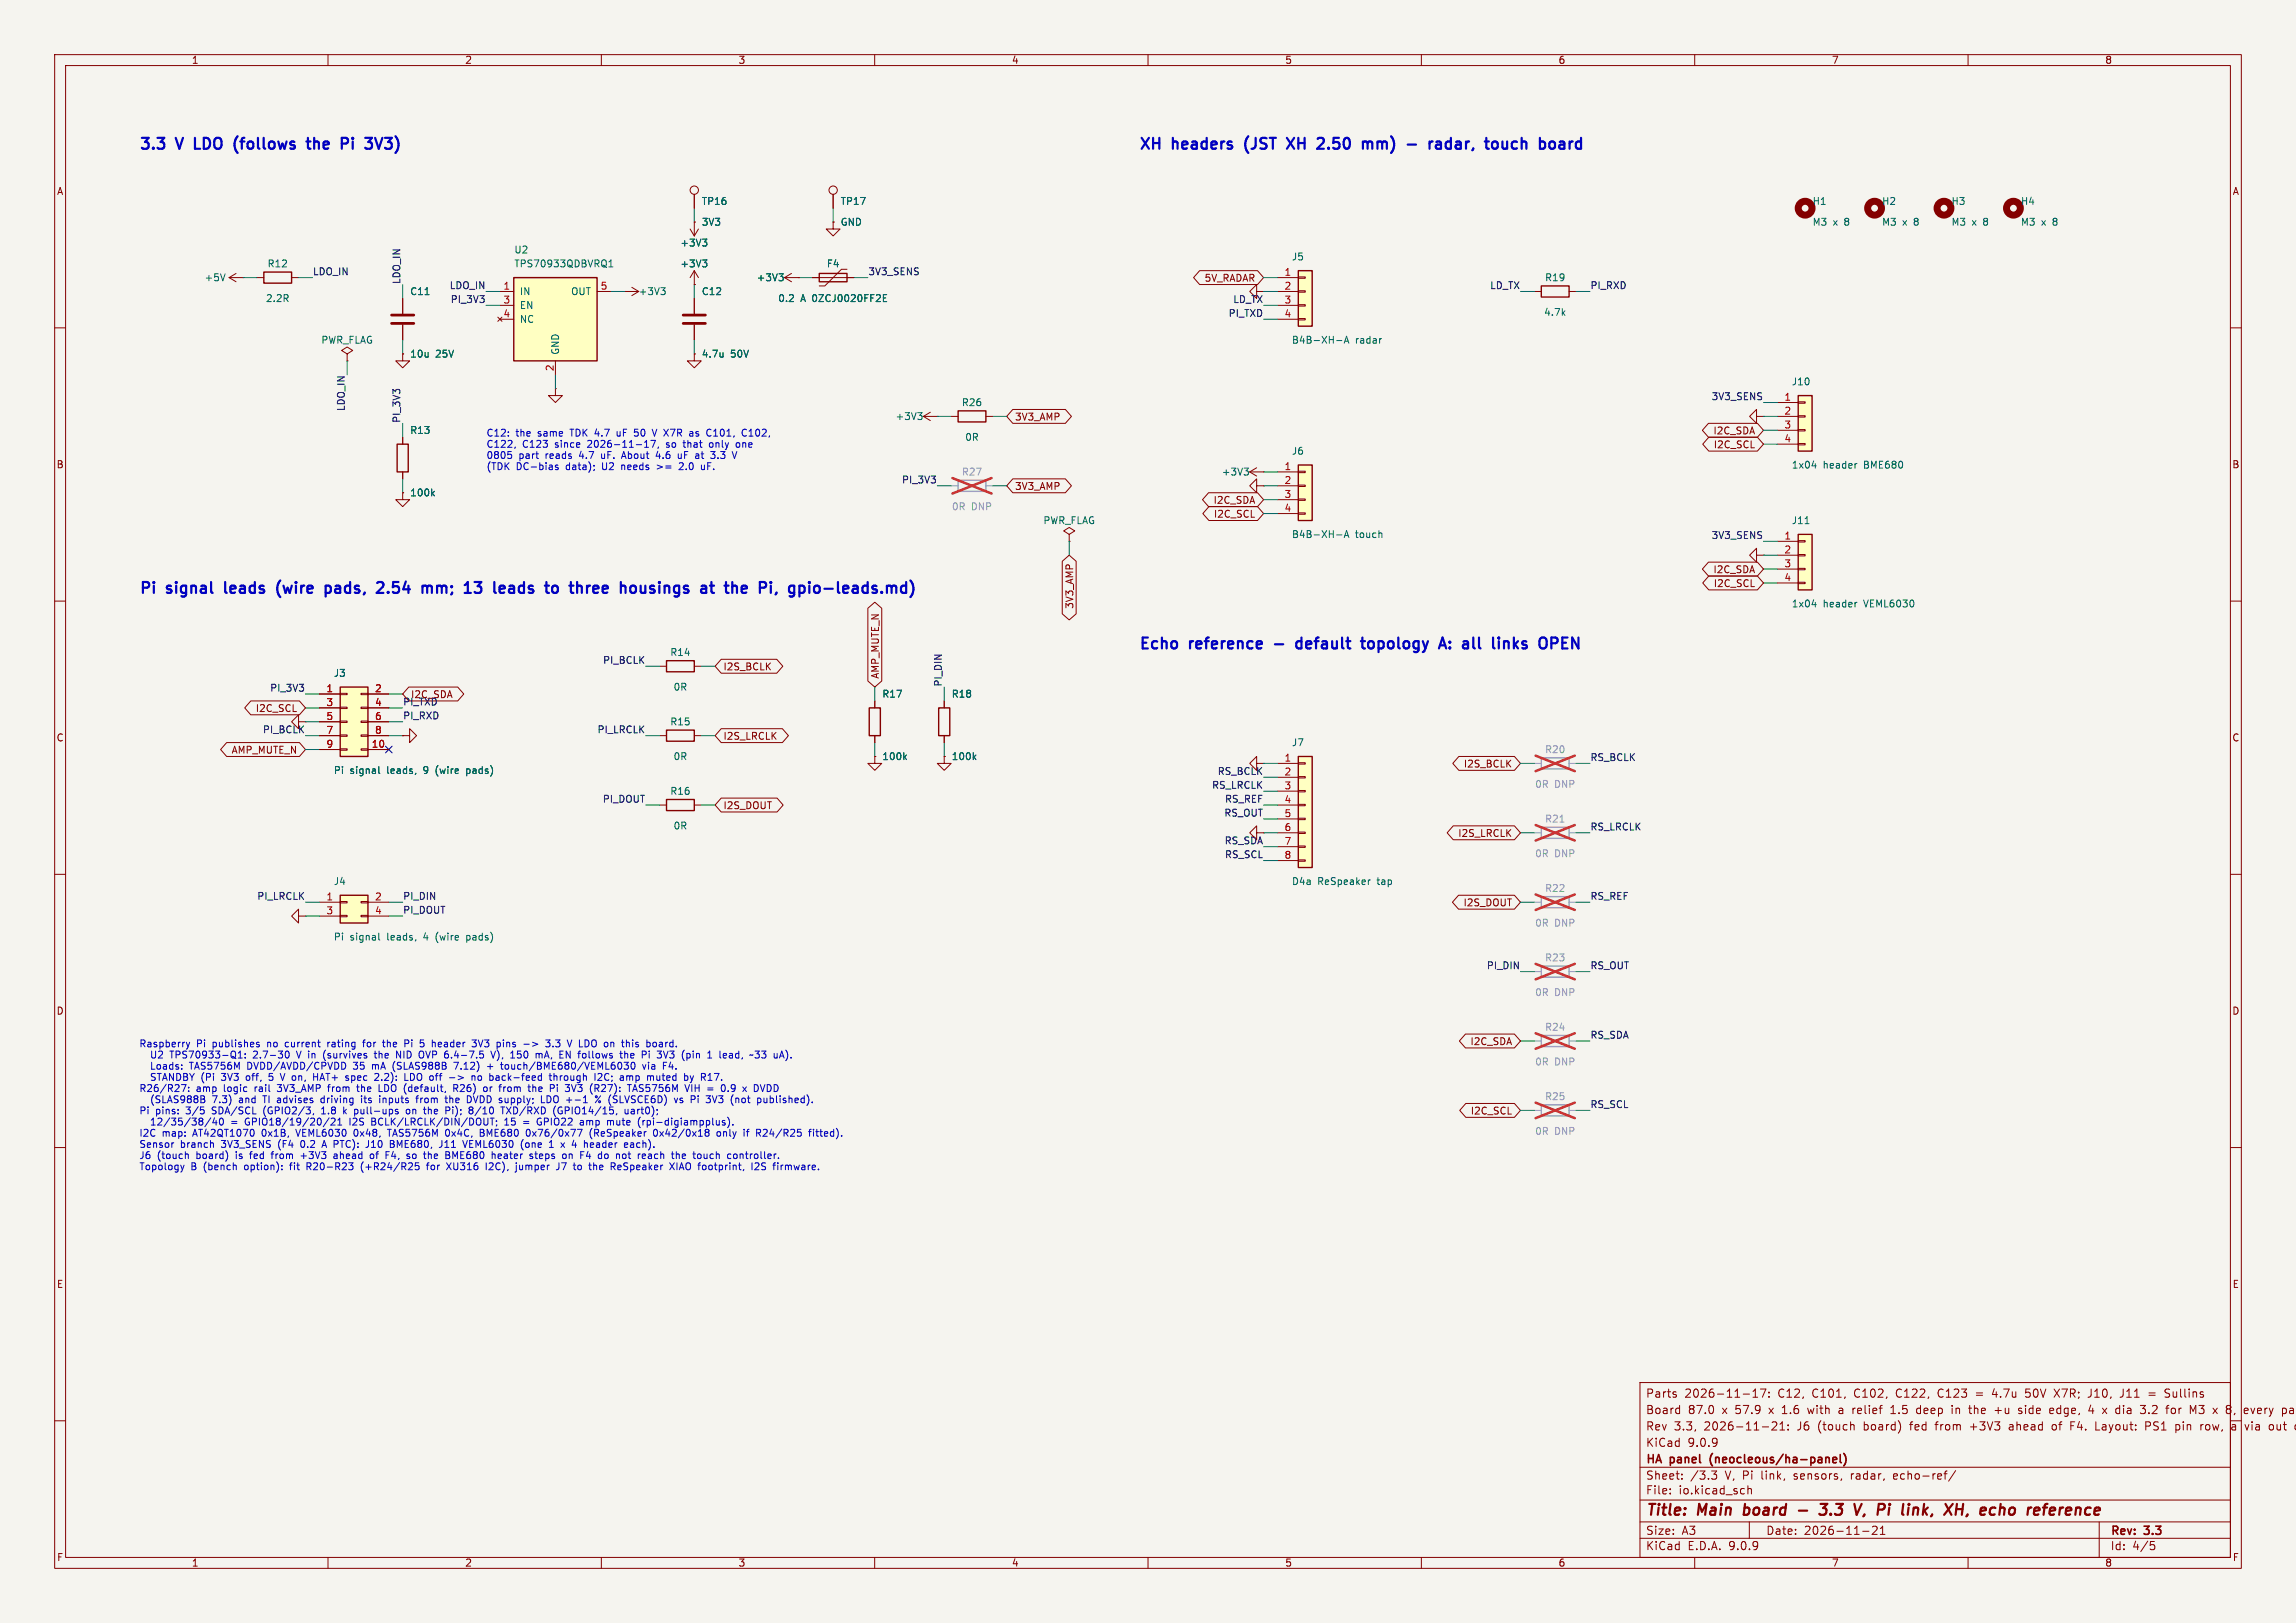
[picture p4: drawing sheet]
<svg xmlns="http://www.w3.org/2000/svg" width="420mm" height="297mm" viewBox="0 0 420 297" stroke-linecap="round" stroke-linejoin="round" font-family="sans-serif">
<defs><g id="words">
<g font-size="2.8" fill="#0000c2">
<text x="25.4" y="28.3">3.3</text>
<text x="36.5" y="28.3">LDO</text>
<text x="44.6" y="28.3">(follows</text>
<text x="58.8" y="28.3">the</text>
<text x="65.8" y="28.3">Pi</text>
<text x="71.1" y="28.3">3V3)</text>
<text x="214.6" y="28.3">headers</text>
<text x="228.6" y="28.3">(JST</text>
<text x="243.6" y="28.3">2.50</text>
<text x="252.6" y="28.3">mm)</text>
<text x="261.6" y="28.3">-</text>
<text x="266.4" y="28.3">radar,</text>
<text x="277.5" y="28.3">touch</text>
<text x="288.1" y="28.3">board</text>
<text x="25.4" y="109.6">Pi</text>
<text x="30.7" y="109.6">signal</text>
<text x="42" y="109.6">leads</text>
<text x="52.4" y="109.6">(wire</text>
<text x="62" y="109.6">pads,</text>
<text x="72.4" y="109.6">2.54</text>
<text x="81.3" y="109.6">mm;</text>
<text x="90" y="109.6">13</text>
<text x="96.1" y="109.6">leads</text>
<text x="106.4" y="109.6">to</text>
<text x="111.7" y="109.6">three</text>
<text x="121.6" y="109.6">housings</text>
<text x="137.2" y="109.6">at</text>
<text x="142.5" y="109.6">the</text>
<text x="149.5" y="109.6">Pi,</text>
<text x="155.7" y="109.6">gpio-leads.md)</text>
<text x="208.3" y="119.8">Echo</text>
<text x="217.7" y="119.8">reference</text>
<text x="238.9" y="119.8">default</text>
<text x="251.7" y="119.8">topology</text>
<text x="266.8" y="119.8">A:</text>
<text x="271.7" y="119.8">all</text>
<text x="278" y="119.8">links</text>
</g>
<g font-size="2.8" fill="#840000">
<text x="301" y="277.9">Title:</text>
<text x="310.6" y="277.9">Main</text>
<text x="319.8" y="277.9">board</text>
<text x="335.4" y="277.9">3.3</text>
<text x="342.5" y="277.9">V,</text>
<text x="347.5" y="277.9">Pi</text>
<text x="352.8" y="277.9">link,</text>
<text x="361.5" y="277.9">XH,</text>
<text x="368.8" y="277.9">echo</text>
<text x="378.1" y="277.9">reference</text>
</g>
<g font-size="2.1" fill="#840000">
<text x="301" y="256">Parts</text>
<text x="308.1" y="256">2026-11-17:</text>
<text x="325.3" y="256">C12,</text>
<text x="331.7" y="256">C101,</text>
<text x="339.5" y="256">C102,</text>
<text x="347.3" y="256">C122,</text>
<text x="355.1" y="256">C123</text>
<text x="362.2" y="256">=</text>
<text x="365.3" y="256">4.7u</text>
<text x="371.5" y="256">50V</text>
<text x="377" y="256">X7R;</text>
<text x="383.4" y="256">J10,</text>
<text x="389.4" y="256">J11</text>
<text x="394.7" y="256">=</text>
<text x="397.8" y="256">Sullins</text>
<text x="301" y="262">Rev</text>
<text x="301" y="259">Board</text>
<text x="306.2" y="262">3.3,</text>
<text x="308.8" y="259">87.0</text>
<text x="311.8" y="262">2026-11-21:</text>
<text x="315.1" y="259">x</text>
<text x="317.6" y="259">57.9</text>
<text x="323.9" y="259">x</text>
<text x="326.4" y="259">1.6</text>
<text x="329" y="262">J6</text>
<text x="331.3" y="259">with</text>
<text x="332.8" y="262">(touch</text>
<text x="337.1" y="259">a</text>
<text x="339.7" y="259">relief</text>
<text x="341.3" y="262">board)</text>
<text x="346.9" y="259">1.5</text>
<text x="350" y="262">fed</text>
<text x="351.8" y="259">deep</text>
<text x="354.8" y="262">from</text>
<text x="358.4" y="259">in</text>
<text x="361.2" y="262">+3V3</text>
<text x="361.7" y="259">the</text>
<text x="366.5" y="259">+u</text>
<text x="368.5" y="262">ahead</text>
<text x="371" y="259">side</text>
<text x="376.6" y="262">of</text>
<text x="376.9" y="259">edge,</text>
<text x="380.1" y="262">F4.</text>
<text x="384.2" y="259">4</text>
<text x="384.8" y="262">Layout:</text>
<text x="386.9" y="259">x</text>
<text x="389.5" y="259">dia</text>
<text x="394.1" y="262">PS1</text>
<text x="394.2" y="259">3.2</text>
<text x="399.1" y="259">for</text>
<text x="399.8" y="262">pin</text>
<text x="403.5" y="259">M3</text>
<text x="404.5" y="262">row,</text>
<text x="407.9" y="259">x</text>
<text x="410.4" y="262">a</text>
<text x="410.5" y="259">8,</text>
<text x="413" y="262">via</text>
<text x="413.9" y="259">every</text>
<text x="417.5" y="262">out</text>
<text x="301" y="268.2">HA</text>
<text x="301" y="265">KiCad</text>
<text x="305.6" y="268.2">panel</text>
<text x="308.7" y="265">9.0.9</text>
<text x="313.5" y="268.2">(neocleous/ha-panel)</text>
<text x="301" y="273.7">File:</text>
<text x="301" y="271">Sheet:</text>
<text x="307.1" y="273.7">io.kicad_sch</text>
<text x="309.2" y="271">/3.3</text>
<text x="315.7" y="271">V, Pi</text>
<text x="322.5" y="271">link,</text>
<text x="328.6" y="271">sensors,</text>
<text x="339.1" y="271">radar,</text>
<text x="347.1" y="271">echo-ref/</text>
<text x="301" y="281.1">Size:</text>
<text x="307.6" y="281.1">A3</text>
<text x="323" y="281.1">Date:</text>
<text x="330" y="281.1">2026-11-21</text>
<text x="386" y="281.3">Rev:</text>
<text x="392.4" y="281.3">3.3</text>
<text x="301" y="283.9">KiCad</text>
<text x="308.7" y="283.9">E.D.A.</text>
<text x="316.3" y="283.9">9.0.9</text>
<text x="386" y="283.9">Id:</text>
<text x="390.1" y="283.9">4/5</text>
</g>
<g font-size="1.8" fill="#840000">
<text x="35" y="11.9">1</text>
<text x="85" y="11.9">2</text>
<text x="135" y="11.9">3</text>
<text x="185" y="11.9">4</text>
<text x="235" y="11.9">5</text>
<text x="285" y="11.9">6</text>
<text x="335" y="11.9">7</text>
<text x="385" y="11.9">8</text>
<text x="10.3" y="35.9">A</text>
<text x="408.3" y="35.9">A</text>
<text x="220.3" y="51.8">5V_RADAR</text>
<text x="185.6" y="77.2">3V3_AMP</text>
<text x="313.3" y="79.7">I2C_SDA</text>
<text x="313.4" y="82.2">I2C_SCL</text>
<text x="10.3" y="85.9">B</text>
<text x="185.6" y="89.9">3V3_AMP</text>
<text x="408.2" y="85.9">B</text>
<text x="221.9" y="92.4">I2C_SDA</text>
<text x="221.9" y="94.9">I2C_SCL</text>
<text x="313.3" y="105.1">I2C_SDA</text>
<text x="313.4" y="107.6">I2C_SCL</text>
<text x="196.5" y="111.5" transform="rotate(-90 196.5 111.5)">3V3_AMP</text>
<text x="132.2" y="122.9">I2S_BCLK</text>
<text x="161" y="124.3" transform="rotate(-90 161 124.3)">AMP_MUTE_N</text>
<text x="46.7" y="130.5">I2C_SCL</text>
<text x="75.1" y="128">I2C_SDA</text>
<text x="10.3" y="135.9">C</text>
<text x="132.2" y="135.6">I2S_LRCLK</text>
<text x="408.2" y="135.9">C</text>
<text x="42.3" y="138.1">AMP_MUTE_N</text>
<text x="267.7" y="140.7">I2S_BCLK</text>
<text x="132.2" y="148.3">I2S_DOUT</text>
<text x="266.6" y="153.4">I2S_LRCLK</text>
<text x="267.6" y="166.1">I2S_DOUT</text>
<text x="10.3" y="185.9">D</text>
<text x="408.2" y="185.9">D</text>
<text x="268.9" y="191.5">I2C_SDA</text>
<text x="268.9" y="204.2">I2C_SCL</text>
<text x="10.3" y="235.9">E</text>
<text x="408.3" y="235.9">E</text>
<text x="10.3" y="285.9">F</text>
<text x="35" y="286.9">1</text>
<text x="85" y="286.9">2</text>
<text x="135" y="286.9">3</text>
<text x="185" y="286.9">4</text>
<text x="235" y="286.9">5</text>
<text x="285" y="286.9">6</text>
<text x="335" y="286.9">7</text>
<text x="385" y="286.9">8</text>
<text x="408.3" y="285.9">F</text>
</g>
<g font-size="1.8" fill="#006464">
<text x="128.3" y="37.7">TP16</text>
<text x="128.3" y="41.5">3V3</text>
<text x="153.7" y="41.5">GND</text>
<text x="153.7" y="37.7">TP17</text>
<text x="331.5" y="41.5">M3</text>
<text x="331.5" y="37.7">H1</text>
<text x="335.3" y="41.5">x</text>
<text x="337.5" y="41.5">8</text>
<text x="344.2" y="41.5">M3</text>
<text x="344.2" y="37.7">H2</text>
<text x="348" y="41.5">x</text>
<text x="350.2" y="41.5">8</text>
<text x="356.9" y="41.5">M3</text>
<text x="356.9" y="37.7">H3</text>
<text x="360.7" y="41.5">x</text>
<text x="362.9" y="41.5">8</text>
<text x="369.6" y="41.5">M3</text>
<text x="369.6" y="37.7">H4</text>
<text x="373.4" y="41.5">x</text>
<text x="375.6" y="41.5">8</text>
<text x="94" y="46.6">U2</text>
<text x="124.4" y="45.3">+3V3</text>
<text x="236.2" y="47.9">J5</text>
<text x="37.3" y="51.7">+5V</text>
<text x="48.9" y="49.1">R12</text>
<text x="94" y="49.1">TPS70933QDBVRQ1</text>
<text x="124.4" y="49.1">+3V3</text>
<text x="138.3" y="51.7">+3V3</text>
<text x="151.1" y="49.1">F4</text>
<text x="282.5" y="51.7">R19</text>
<text x="48.6" y="55.5">2.2R</text>
<text x="74.9" y="54.2">C11</text>
<text x="95" y="54.2">IN</text>
<text x="95" y="56.7">EN</text>
<text x="95" y="59.3">NC</text>
<text x="104.4" y="54.2">OUT</text>
<text x="116.7" y="54.2">+3V3</text>
<text x="128.3" y="54.2">C12</text>
<text x="142.3" y="55.5">0.2</text>
<text x="146.5" y="55.5">A 0ZCJ0020FF2E</text>
<text x="282.4" y="58">4.7k</text>
<text x="58.7" y="63.1">PWR_FLAG</text>
<text x="74.9" y="65.6">10u</text>
<text x="79.7" y="65.6">25V</text>
<text x="102.5" y="65" transform="rotate(-90 102.5 65)">GND</text>
<text x="128.3" y="65.6">4.7u</text>
<text x="133.6" y="65.6">50V</text>
<text x="236.2" y="63.1">B4B-XH-A</text>
<text x="247.9" y="63.1">radar</text>
<text x="327.7" y="70.7">J10</text>
<text x="163.7" y="77.1">+3V3</text>
<text x="175.9" y="74.5">R26</text>
<text x="74.9" y="79.6">R13</text>
<text x="176.5" y="80.9">0R</text>
<text x="236.2" y="83.4">J6</text>
<text x="223.4" y="87.2">+3V3</text>
<text x="327.7" y="86">1x04</text>
<text x="333.5" y="86">header</text>
<text x="341.1" y="86">BME680</text>
<text x="74.9" y="91">100k</text>
<text x="190.8" y="96.1">PWR_FLAG</text>
<text x="236.2" y="98.7">B4B-XH-A</text>
<text x="247.9" y="98.7">touch</text>
<text x="327.7" y="96.1">J11</text>
<text x="327.7" y="111.4">1x04</text>
<text x="333.5" y="111.4">header</text>
<text x="341.1" y="111.4">VEML6030</text>
<text x="61" y="124.1">J3</text>
<text x="122.5" y="120.2">R14</text>
<text x="123.1" y="126.6">0R</text>
<text x="161.3" y="127.9">R17</text>
<text x="174" y="127.9">R18</text>
<text x="122.5" y="132.9">R15</text>
<text x="236.2" y="136.8">J7</text>
<text x="61" y="141.8">Pi</text>
<text x="64" y="141.8">signal</text>
<text x="70.9" y="141.8">leads,</text>
<text x="77.8" y="141.8">9</text>
<text x="80.2" y="141.8">(wire</text>
<text x="86" y="141.8">pads)</text>
<text x="123.1" y="139.3">0R</text>
<text x="161.3" y="139.3">100k</text>
<text x="174" y="139.3">100k</text>
<text x="122.5" y="145.6">R16</text>
<text x="123.1" y="152">0R</text>
<text x="61" y="162.2">J4</text>
<text x="236.2" y="162.2">D4a</text>
<text x="241" y="162.2">ReSpeaker</text>
<text x="252.1" y="162.2">tap</text>
<text x="61" y="172.3">Pi</text>
<text x="64" y="172.3">signal</text>
<text x="70.9" y="172.3">leads,</text>
<text x="77.8" y="172.3">4</text>
<text x="80.2" y="172.3">(wire</text>
<text x="86" y="172.3">pads)</text>
</g>
<g font-size="1.8" fill="#0f0f0f">
<text x="57.1" y="50.5">LDO_IN</text>
<text x="73.3" y="52.1" transform="rotate(-90 73.3 52.1)">LDO_IN</text>
<text x="82.2" y="53">LDO_IN</text>
<text x="158.7" y="50.5">3V3_SENS</text>
<text x="272.5" y="53">LD_TX</text>
<text x="290.8" y="53">PI_RXD</text>
<text x="82.3" y="55.5">PI_3V3</text>
<text x="224.6" y="58.1">PI_TXD</text>
<text x="225.5" y="55.5">LD_TX</text>
<text x="63.2" y="75.3" transform="rotate(-90 63.2 75.3)">LDO_IN</text>
<text x="73.3" y="77.5" transform="rotate(-90 73.3 77.5)">PI_3V3</text>
<text x="313" y="73.3">3V3_SENS</text>
<text x="164.9" y="88.6">PI_3V3</text>
<text x="313" y="98.7">3V3_SENS</text>
<text x="110.2" y="121.6">PI_BCLK</text>
<text x="172.4" y="125.7" transform="rotate(-90 172.4 125.7)">PI_DIN</text>
<text x="49.3" y="126.7">PI_3V3</text>
<text x="73.7" y="129.2">PI_TXD</text>
<text x="73.7" y="131.7">PI_RXD</text>
<text x="48" y="134.3">PI_BCLK</text>
<text x="109.2" y="134.3">PI_LRCLK</text>
<text x="222.7" y="141.9">RS_BCLK</text>
<text x="290.8" y="139.4">RS_BCLK</text>
<text x="110.2" y="147">PI_DOUT</text>
<text x="221.6" y="144.4">RS_LRCLK</text>
<text x="223.9" y="149.5">RS_OUT</text>
<text x="224" y="147">RS_REF</text>
<text x="223.9" y="154.6">RS_SDA</text>
<text x="290.8" y="152.1">RS_LRCLK</text>
<text x="224" y="157.1">RS_SCL</text>
<text x="47" y="164.8">PI_LRCLK</text>
<text x="73.7" y="164.8">PI_DIN</text>
<text x="73.7" y="167.3">PI_DOUT</text>
<text x="290.8" y="164.8">RS_REF</text>
<text x="271.9" y="177.5">PI_DIN</text>
<text x="290.8" y="177.5">RS_OUT</text>
<text x="290.8" y="190.2">RS_SDA</text>
<text x="290.8" y="202.9">RS_SCL</text>
</g>
<g font-size="1.8" fill="#a90000">
<text x="92" y="53.1">1</text>
<text x="109.8" y="53.1">5</text>
<text x="234.9" y="50.5">1</text>
<text x="234.9" y="53.1">2</text>
<text x="92" y="55.6">3</text>
<text x="92" y="58.2">4</text>
<text x="234.9" y="55.6">3</text>
<text x="234.9" y="58.2">4</text>
<text x="101.3" y="68" transform="rotate(-90 101.3 68)">2</text>
<text x="326.3" y="73.4">1</text>
<text x="326.3" y="75.9">2</text>
<text x="326.3" y="78.5">3</text>
<text x="326.3" y="81">4</text>
<text x="234.9" y="86.1">1</text>
<text x="234.9" y="88.6">2</text>
<text x="234.9" y="91.2">3</text>
<text x="234.9" y="93.7">4</text>
<text x="326.3" y="98.8">1</text>
<text x="326.3" y="101.3">2</text>
<text x="326.3" y="103.9">3</text>
<text x="326.3" y="106.4">4</text>
<text x="59.6" y="126.7">1</text>
<text x="59.6" y="129.3">3</text>
<text x="59.6" y="131.8">5</text>
<text x="68.5" y="126.7">2</text>
<text x="68.5" y="129.3">4</text>
<text x="68.5" y="131.8">6</text>
<text x="59.6" y="134.4">7</text>
<text x="59.6" y="136.9">9</text>
<text x="67.9" y="136.9">10</text>
<text x="68.5" y="134.4">8</text>
<text x="234.9" y="139.4">1</text>
<text x="234.9" y="142">2</text>
<text x="234.9" y="144.5">3</text>
<text x="234.9" y="147.1">4</text>
<text x="234.9" y="149.6">5</text>
<text x="234.9" y="152.1">6</text>
<text x="234.9" y="154.7">7</text>
<text x="234.9" y="157.2">8</text>
<text x="59.6" y="164.8">1</text>
<text x="59.6" y="167.4">3</text>
<text x="68.5" y="164.8">2</text>
<text x="68.5" y="167.4">4</text>
</g>
<g font-size="1.8" fill="#0000c2">
<text x="88.9" y="80.2">C12:</text>
<text x="88.9" y="82.3">C122,</text>
<text x="94.4" y="80.2">the</text>
<text x="95.6" y="82.3">C123</text>
<text x="98.5" y="80.2">same</text>
<text x="101.6" y="82.3">since</text>
<text x="104.6" y="80.2">TDK 4.7</text>
<text x="107.8" y="82.3">2026-11-17,</text>
<text x="113.5" y="80.2">uF</text>
<text x="116.9" y="80.2">50</text>
<text x="120.5" y="80.2">V X7R</text>
<text x="122.4" y="82.3">so</text>
<text x="125.7" y="82.3">that</text>
<text x="127.6" y="80.2">as</text>
<text x="130.6" y="82.3">only</text>
<text x="131" y="80.2">C101,</text>
<text x="135.7" y="82.3">one</text>
<text x="137.6" y="80.2">C102,</text>
<text x="88.9" y="84.3">0805</text>
<text x="88.9" y="86.4">(TDK</text>
<text x="94.4" y="86.4">DC-bias</text>
<text x="94.9" y="84.3">part</text>
<text x="99.9" y="84.3">reads</text>
<text x="103.6" y="86.4">data);</text>
<text x="106.3" y="84.3">4.7</text>
<text x="110.4" y="86.4">U2</text>
<text x="110.5" y="84.3">uF.</text>
<text x="114.1" y="86.4">needs</text>
<text x="114.5" y="84.3">About</text>
<text x="120.8" y="86.4">&gt;=</text>
<text x="120.9" y="84.3">4.6</text>
<text x="125.1" y="84.3">uF</text>
<text x="125.1" y="86.4">2.0</text>
<text x="128.5" y="84.3">at</text>
<text x="129.3" y="86.4">uF.</text>
<text x="131.5" y="84.3">3.3</text>
<text x="25.4" y="192">Raspberry</text>
<text x="35.9" y="192">Pi</text>
<text x="39" y="192">publishes</text>
<text x="49.2" y="192">no</text>
<text x="52.6" y="192">current</text>
<text x="60.6" y="192">rating</text>
<text x="67.3" y="192">for</text>
<text x="71.2" y="192">the</text>
<text x="75.3" y="192">Pi</text>
<text x="78.3" y="192">5</text>
<text x="80.7" y="192">header</text>
<text x="88.3" y="192">3V3</text>
<text x="93" y="192">pins</text>
<text x="98.1" y="192">-&gt;</text>
<text x="102.4" y="192">3.3</text>
<text x="106.6" y="192">V LDO on</text>
<text x="117.1" y="192">this</text>
<text x="121.8" y="192">board.</text>
<text x="27.7" y="194">U2</text>
<text x="27.7" y="196.1">Loads:</text>
<text x="31.5" y="194">TPS70933-Q1:</text>
<text x="35" y="196.1">TAS5756M</text>
<text x="45.7" y="196.1">DVDD/AVDD/CPVDD</text>
<text x="46.8" y="194">2.7-30</text>
<text x="55" y="194">V in</text>
<text x="60.2" y="194">(survives</text>
<text x="65.4" y="196.1">35</text>
<text x="69" y="196.1">mA</text>
<text x="69.8" y="194">the</text>
<text x="72.9" y="196.1">(SLAS988B</text>
<text x="74" y="194">NID</text>
<text x="78.4" y="194">OVP 6.4-7.5</text>
<text x="84.4" y="196.1">7.12)</text>
<text x="90.6" y="196.1">+</text>
<text x="92" y="194">V),</text>
<text x="93.4" y="196.1">touch/BME680/VEML6030</text>
<text x="95.7" y="194">150</text>
<text x="100.5" y="194">mA,</text>
<text x="105.1" y="194">EN follows</text>
<text x="116.6" y="194">the</text>
<text x="119.5" y="196.1">via</text>
<text x="120.7" y="194">Pi</text>
<text x="123.4" y="196.1">F4.</text>
<text x="123.8" y="194">3V3</text>
<text x="128.5" y="194">(pin</text>
<text x="133.4" y="194">1</text>
<text x="135.8" y="194">lead,</text>
<text x="141.6" y="194">~33</text>
<text x="25.4" y="200.2">R26/R27:</text>
<text x="27.7" y="198.1">STANDBY (Pi</text>
<text x="27.7" y="202.2">(SLAS988B</text>
<text x="35.9" y="200.2">amp</text>
<text x="39.2" y="202.2">7.3)</text>
<text x="41" y="198.1">3V3</text>
<text x="41" y="200.2">logic</text>
<text x="44.2" y="202.2">and</text>
<text x="45.7" y="198.1">off,</text>
<text x="46.9" y="200.2">rail</text>
<text x="48.9" y="202.2">TI advises</text>
<text x="50.1" y="198.1">5</text>
<text x="51.2" y="200.2">3V3_AMP</text>
<text x="52.5" y="198.1">V on,</text>
<text x="58.8" y="198.1">HAT+</text>
<text x="59.8" y="202.2">driving</text>
<text x="60.7" y="200.2">from</text>
<text x="64.9" y="198.1">spec</text>
<text x="66.2" y="200.2">the</text>
<text x="67.4" y="202.2">its</text>
<text x="70.4" y="200.2">LDO (default,</text>
<text x="70.5" y="198.1">2.2):</text>
<text x="70.9" y="202.2">inputs</text>
<text x="76.1" y="198.1">LDO off</text>
<text x="77.9" y="202.2">from</text>
<text x="83.4" y="202.2">the</text>
<text x="84.4" y="200.2">R26)</text>
<text x="84.7" y="198.1">-&gt;</text>
<text x="87.5" y="202.2">DVDD supply;</text>
<text x="89" y="198.1">no</text>
<text x="90.1" y="200.2">or</text>
<text x="92.5" y="198.1">back-feed</text>
<text x="93.3" y="200.2">from</text>
<text x="98.8" y="200.2">the</text>
<text x="101.5" y="202.2">LDO +-1</text>
<text x="102.9" y="200.2">Pi</text>
<text x="103.7" y="198.1">through</text>
<text x="106" y="200.2">3V3</text>
<text x="110.6" y="200.2">(R27):</text>
<text x="111.8" y="202.2">% (SLVSCE6D)</text>
<text x="112.1" y="198.1">I2C;</text>
<text x="117" y="198.1">amp</text>
<text x="117.8" y="200.2">TAS5756M</text>
<text x="122.1" y="198.1">muted</text>
<text x="126.7" y="202.2">vs</text>
<text x="128.5" y="200.2">VIH</text>
<text x="129.1" y="198.1">by</text>
<text x="129.9" y="202.2">Pi</text>
<text x="132.4" y="198.1">R17.</text>
<text x="132.7" y="200.2">=</text>
<text x="132.9" y="202.2">3V3</text>
<text x="135.5" y="200.2">0.9</text>
<text x="137.6" y="202.2">(not</text>
<text x="139.7" y="200.2">x</text>
<text x="141.8" y="200.2">DVDD</text>
<text x="142.7" y="202.2">published).</text>
<text x="25.4" y="204.2">Pi</text>
<text x="25.4" y="208.3">I2C</text>
<text x="27.7" y="206.3">12/35/38/40</text>
<text x="28.4" y="204.2">pins:</text>
<text x="29.7" y="208.3">map:</text>
<text x="34.2" y="204.2">3/5</text>
<text x="35.4" y="208.3">AT42QT1070</text>
<text x="39.1" y="204.2">SDA/SCL</text>
<text x="42.6" y="206.3">=</text>
<text x="45.3" y="206.3">GPIO18/19/20/21</text>
<text x="48.2" y="208.3">0x1B,</text>
<text x="48.6" y="204.2">(GPIO2/3,</text>
<text x="54.7" y="208.3">VEML6030</text>
<text x="59.5" y="204.2">1.8</text>
<text x="63.7" y="204.2">k</text>
<text x="64.6" y="206.3">I2S</text>
<text x="65.4" y="208.3">0x48,</text>
<text x="65.9" y="204.2">pull-ups</text>
<text x="68.8" y="206.3">BCLK/LRCLK/DIN/DOUT;</text>
<text x="71.9" y="208.3">TAS5756M</text>
<text x="75.6" y="204.2">on</text>
<text x="79.1" y="204.2">the</text>
<text x="82.6" y="208.3">0x4C,</text>
<text x="83.2" y="204.2">Pi);</text>
<text x="87.7" y="204.2">8/10</text>
<text x="89.1" y="208.3">BME680</text>
<text x="93.4" y="206.3">15</text>
<text x="93.8" y="204.2">TXD/RXD</text>
<text x="97" y="206.3">=</text>
<text x="97.7" y="208.3">0x76/0x77</text>
<text x="99.7" y="206.3">GPIO22</text>
<text x="103.5" y="204.2">(GPIO14/15,</text>
<text x="107.8" y="206.3">amp</text>
<text x="109.6" y="208.3">(ReSpeaker</text>
<text x="113" y="206.3">mute</text>
<text x="116.8" y="204.2">uart0);</text>
<text x="118.8" y="206.3">(rpi-digiampplus).</text>
<text x="121.4" y="208.3">0x42/0x18</text>
<text x="133.2" y="208.3">only</text>
<text x="138.3" y="208.3">if</text>
<text x="140.9" y="208.3">R24/R25</text>
<text x="150.7" y="208.3">fitted).</text>
<text x="25.4" y="210.4">Sensor</text>
<text x="25.4" y="212.4">J6</text>
<text x="25.4" y="214.5">Topology</text>
<text x="28.7" y="212.4">(touch</text>
<text x="33" y="210.4">branch</text>
<text x="34.9" y="214.5">B</text>
<text x="36" y="212.4">board)</text>
<text x="37.4" y="214.5">(bench</text>
<text x="40.6" y="210.4">3V3_SENS</text>
<text x="43.4" y="212.4">is</text>
<text x="45" y="214.5">option):</text>
<text x="46.2" y="212.4">fed</text>
<text x="50.4" y="212.4">from</text>
<text x="51.2" y="210.4">(F4</text>
<text x="53.5" y="214.5">fit</text>
<text x="55.5" y="210.4">0.2</text>
<text x="55.9" y="212.4">+3V3</text>
<text x="56.8" y="214.5">R20-R23</text>
<text x="59.7" y="210.4">A PTC):</text>
<text x="62.1" y="212.4">ahead</text>
<text x="66.9" y="214.5">(+R24/R25</text>
<text x="68.1" y="210.4">J10</text>
<text x="69" y="212.4">of</text>
<text x="72" y="212.4">F4,</text>
<text x="72.6" y="210.4">BME680,</text>
<text x="76.1" y="212.4">so</text>
<text x="79.2" y="214.5">for</text>
<text x="79.5" y="212.4">the</text>
<text x="81.9" y="210.4">J11</text>
<text x="83" y="214.5">XU316</text>
<text x="83.6" y="212.4">BME680</text>
<text x="86.5" y="210.4">VEML6030</text>
<text x="90.4" y="214.5">I2C),</text>
<text x="92.3" y="212.4">heater</text>
<text x="96.1" y="214.5">jumper</text>
<text x="97.2" y="210.4">(one</text>
<text x="99.4" y="212.4">steps</text>
<text x="102.6" y="210.4">1</text>
<text x="103.7" y="214.5">J7</text>
<text x="105" y="210.4">x</text>
<text x="105.6" y="212.4">on</text>
<text x="107.1" y="214.5">to</text>
<text x="107.2" y="210.4">4</text>
<text x="109.1" y="212.4">F4</text>
<text x="109.5" y="210.4">header</text>
<text x="110.1" y="214.5">the</text>
<text x="112.6" y="212.4">do</text>
<text x="114.2" y="214.5">ReSpeaker</text>
<text x="116" y="212.4">not</text>
<text x="117.1" y="210.4">each).</text>
<text x="120.2" y="212.4">reach</text>
<text x="125.3" y="214.5">XIAO footprint,</text>
<text x="126.6" y="212.4">the</text>
<text x="130.8" y="212.4">touch</text>
<text x="137.2" y="212.4">controller.</text>
<text x="140.6" y="214.5">I2S</text>
<text x="144.8" y="214.5">firmware.</text>
</g>
<g font-size="1.8" fill="#939391">
<text x="175.9" y="87.2">R27</text>
<text x="174" y="93.6">0R</text>
<text x="177.7" y="93.6">DNP</text>
<text x="282.5" y="138">R20</text>
<text x="280.7" y="144.4">0R</text>
<text x="284.4" y="144.4">DNP</text>
<text x="282.5" y="150.7">R21</text>
<text x="280.7" y="157.1">0R</text>
<text x="284.4" y="157.1">DNP</text>
<text x="282.5" y="163.4">R22</text>
<text x="280.7" y="169.8">0R</text>
<text x="284.4" y="169.8">DNP</text>
<text x="282.5" y="176.1">R23</text>
<text x="280.7" y="182.5">0R</text>
<text x="284.4" y="182.5">DNP</text>
<text x="282.5" y="188.8">R24</text>
<text x="280.7" y="195.2">0R</text>
<text x="284.4" y="195.2">DNP</text>
<text x="282.5" y="201.5">R25</text>
<text x="280.7" y="207.9">0R</text>
<text x="284.4" y="207.9">DNP</text>
</g>
</g></defs>
<path d="M0 0h420v297h-420z" fill="#f5f4ef" stroke="#f5f4ef" stroke-width=".18"/>
<g fill="none" stroke="#840000" stroke-width=".18">
<path d="M10 10h400v277h-400zM12 12h396v273h-396zM60 10v2M110 10v2M160 10v2M210 10v2M260 10v2M310 10v2M360 10v2M152.4 35.6v2.5M143.5 50.8l1.3 .8M143.5 50.8h2.5"/>
<path d="M144.8 50l-1.3 .8M146 50.8h.1M148.6 50.8h7.6M154.9 49.3h-1l-3 3h-1M10 60h2M174 76.2h1.3M180.3 76.2h1.3M408 60h2M10 110h2M408 110h2M10 160h2M408 160h2"/>
<path d="M10 210h2M408 210h2M300 253h108v32h-108zM306.4 255.2l.3 .2-.3 .3M306.4 254.7l.2 .1M307.1 257.7l.1 .1M307.2 257.2v1.5M307.2 258.6l-.1 .1M318.9 255.1h1.1M320.7 255.7h.8M320.7 254.6l.4-.4v1.5M322 254.2h1l-.6 1.5"/>
<path d="M323.6 254.8v.1M323.6 255.5v.2M336.4 258.2v.4M338.9 257.7v1M339.2 257.7l-.3 .3M345.9 258.7h.8M345.9 257.6l.4-.4v1.5M351.2 257.7l-.5 .1-.1 .2 .1 .5 .5 .2M357.1 257.2v.1M357.1 257.7v1M360.1 257.7h.6M360.5 258.7h.2"/>
<path d="M364.8 254.1l-.4 1.1h1M364.9 258.1h1.2M365.5 257.5v1.2M369.4 258.2l.4 .1 .1 .2-.2 .2h-.3M369.4 257.7l.4 .1M370.5 255.5l.6 .2M371.3 254.2h-.7l-.1 .7 .6-.1M375.4 257.7l.3 .3-.8 .2M375.6 258.6l-.2 .1M375.7 254.2l1 1.5M376.3 257.8v.7M376.7 254.2l-1 1.5"/>
<path d="M382.1 258.2h.9M382.5 254.2v1.1l-.2 .3-.2 .1M382.8 257.7v1M388.4 254.2v1.1a.48 .48 0 0 1-.6 .4M393.1 258.5v.2M393.1 254.9h1.1M393.1 255.3h1.1M396.3 254.9l.4 .1 .2 .4-.3 .3h-.4M396.9 254.3l-.6-.1-.3 .3M397.7 257.7l.2 .3v.4l-.2 .3M402.2 258.5l.2 .2 .6-.1M402.2 257.2h1l-.5 .6h.3"/>
<path d="M407.3 257.3v.4M407.3 258v.5M413.4 257.7h-.2l-.3 .2 .1 .7 .4 .1M413.7 258l-.8 .2M10 260h2M300 278.5h108M300 274.5h108M300 268.5h108M305.5 273.2v.2M305.5 272.5v.1M307.7 270.5v.2M307.7 269.8v.1"/>
<path d="M313.9 263.3h.1a1.26 1.26 0 0 1-.1 1.2M314 269.2l-.5 .6 .4 .1 .1 .5-.3 .3h-.4M314.1 263.8l-.2 .2M319.7 271.9v1.5M319.7 272.5l.2-.1 .4 .1 .1 .9M320 278.5v3M324.2 260.3l.5-.1 .2 .1 .1 .3-.9 1.1h.9M325.6 261.7h.8M325.6 260.6l.4-.4v1.5M327.1 261.5v.2M327.1 260.8v.1M342.7 279.3l-.2 .1"/>
<path d="M343.1 279.3l.3 .3-.1 .3-.9 .9h1M343.9 279.7l.5-.4v1.5M346.4 269.8v.8M347.1 270l-.7 .2M353.9 260.7h.6M355.6 269.7h.6M356 269.2h.2M357.7 269.1l-1.3 1.9M360.4 261.1h1.2M368 260.7l-.4 .1M368.1 261.1h-.4a.29 .29 0 0 0-.2 .3 .29 .29 0 0 0 .2 .3h.4M376 260.8l-.3-.1-.3 .3v.4l.1 .2h.5"/>
<path d="M378.8 260.2h.7M378.8 260.9h.5M383.4 261.7h.7M384 278.5v6.5M392.5 261l.7-.1 .2-.2-.1-.4-.2-.1h-.6v1.5M398.2 260.7h.2l.3 .3v.5l-.5 .2M403.9 260.7l-.3 .1-.2 .2 .1 .5 .4 .2M408 260h2M416.5 260.7v.8l.1 .1 .3 .1M60 285v2M110 285v2M160 285v2"/>
<path d="M210 285v2M260 285v2M300 281.5h108M310 285v2M340.7 280.2h1.2M343.9 280.8h.9M360 285v2M393.4 282.1h.7M393.5 282.7h.4l.3 .2-.2 .6-.5 .1"/>
<circle cx="152.4" cy="34.8" r=".76"/>
</g>
<path d="M319 277.1l.1 .1M319.2 275.2l-.2 2M329 276.4h1.6M333 275.2h1.3l-.8 .8h.3l.2 .2v.6l-.1 .2-.3 .2h-.6l-.2-.2M340.5 275.2l-.9 2M341.1 277.1l-.3 .4M352 275.2l-.3 2M352.6 275.9l-.8 .7M359.9 277.1l-.2 .4M368.3 275.9a.62 .62 0 0 0-.8 .4v.7l.3 .2h.3M376.8 275.9l-.1 1.3M377.4 275.9l-.4 .1-.2 .3" fill="none" stroke="#840000" stroke-width=".4"/>
<path d="M335.3 267.2l.7-.2-.1-.2-.4-.1-.2 .2v.7h.6M336.6 266.2v1.3l.2 .2M337.3 266a1.72 1.72 0 0 1 0 2.3" fill="none" stroke="#840000" stroke-width=".3"/>
<path d="M149.9 50h5v1.6h-5zM175.3 75.2h5v2h-5z" fill="none" stroke="#840000" stroke-width=".25"/>
<path d="M142.5 50.1h.8l-.5 .5M143 50.6l.3 .2v.3l-.3 .3M161.6 54.5h.4M161.6 55.2h.6M161.6 53.9h.6" fill="none" stroke="#006464" stroke-width=".18"/>
<path d="M94 50.8h15.2v15.2h-15.2z" fill="#ffffc2"/>
<path d="M94 50.8h15.2v15.2h-15.2zM121.9 133.6h5.1v2h-5.1z" fill="none" stroke="#840000" stroke-width=".25"/>
<g fill="none" stroke="#840000" stroke-width=".18">
<path d="M91.1 58l.7 .8M91.4 53.3h2.6M91.4 55.9h2.6M91.4 58.4h2.6M91.8 58l-.7 .8M109.2 53.3h2.6M101.6 71.1v1.3h1.3l-1.3 1.3-1.3-1.3h1.3M101.6 71.1h.1M101.6 66v2.6M168.9 76.2l1.3 .8M168.9 76.2h2.5M170.2 75.4l-1.3 .8"/>
<path d="M171.4 76.2h.1M120.6 134.6h1.3M127 134.6h1.3"/>
</g>
<path d="M111.4 48.8h.7M111.4 47.9l.4-.3v1.2M167.9 75.5h.8l-.5 .5M168.4 76l.3 .2v.3l-.3 .3" fill="none" stroke="#006464" stroke-width=".18"/>
<path d="M175.3 87.9h5v2h-5z" fill="none" stroke="#9c9b98" stroke-width=".25"/>
<path d="M174 88.9h1.3M180.3 88.9h1.3" fill="none" stroke="#9c9b98" stroke-width=".18"/>
<path d="M174.2 87.5l7.2 2.8M181.4 87.5l-7.2 2.8" fill="none" stroke="#e12e31" stroke-width=".46"/>
<path d="M62.2 125.7h5.1v12.7h-5.1z" fill="#ffffc2"/>
<path d="M281.9 52.3h5.1v2.1h-5.1zM62.2 125.7h5.1v12.7h-5.1z" fill="none" stroke="#840000" stroke-width=".25"/>
<g fill="none" stroke="#840000" stroke-width=".18">
<path d="M280.7 53.3h1.2M287 53.3h1.3M58.4 127h3.8M58.4 129.5h3.8M58.4 132.1h3.8M58.4 134.6h3.8M58.4 137.2h3.8M62.2 126.9h1.3v.2h-1.3zM62.2 129.4h1.3v.3h-1.3zM62.2 132h1.3v.2h-1.3zM62.2 134.5h1.3v.2h-1.3zM62.2 137h1.3v.3h-1.3z"/>
<path d="M66 126.9h1.3v.2h-1.3zM66 129.4h1.3v.3h-1.3zM66 132h1.3v.2h-1.3zM66 134.5h1.3v.2h-1.3zM66 137h1.3v.3h-1.3zM67.3 127h3.8M67.3 129.5h3.8M67.3 132.1h3.8M67.3 134.6h3.8M67.3 137.2h3.8"/>
</g>
<path d="M69.3 140.3v1.1l.2 .1M85.4 140.7v1.3M85.4 141.5h.1M85.5 140.7l-.1 .1" fill="none" stroke="#006464" stroke-width=".18"/>
<path d="M237.5 49.5h2.5v10.2h-2.5z" fill="#ffffc2"/>
<path d="M237.5 49.5h2.5v10.2h-2.5z" fill="none" stroke="#840000" stroke-width=".25"/>
<path d="M229.9 53.3v-1.2l-1.3 1.2 1.3 1.3v-1.3h1.2M231.1 53.3h.1M233.7 50.8h3.8M233.7 53.3h3.8M233.7 55.9h3.8M233.7 58.4h3.8M237.5 50.7h1.3v.2h-1.3zM237.5 53.2h1.3v.3h-1.3zM237.5 55.8h1.3v.2h-1.3zM237.5 58.3h1.3v.2h-1.3zM172.7 138.4v1.3h1.3l-1.3 1.3-1.3-1.3h1.3M172.7 138.4h.1" fill="none" stroke="#840000" stroke-width=".18"/>
<path d="M244.5 62.3h1M245.9 62.8l.4-1.3 .4 1.3M246 62.4h.6M252.6 62h.1" fill="none" stroke="#006464" stroke-width=".18"/>
<path d="M281.9 189.5h5.1v2h-5.1zM281.9 202.2h5.1v2h-5.1z" fill="none" stroke="#9c9b98" stroke-width=".25"/>
<path d="M280.7 190.5h1.2M287 190.5h1.3M280.7 203.2h1.2M287 203.2h1.3" fill="none" stroke="#9c9b98" stroke-width=".18"/>
<path d="M280.9 189.1l7.2 2.8M288.1 189.1l-7.2 2.8M280.9 201.8l7.2 2.8M288.1 201.8l-7.2 2.8" fill="none" stroke="#e12e31" stroke-width=".46"/>
<path d="M237.5 138.4h2.5v20.4h-2.5z" fill="#ffffc2"/>
<path d="M121.9 120.9h5.1v2h-5.1zM159 129.5h2v5.1h-2zM237.5 138.4h2.5v20.4h-2.5zM121.9 146.3h5.1v2h-5.1z" fill="none" stroke="#840000" stroke-width=".25"/>
<g fill="none" stroke="#840000" stroke-width=".18">
<path d="M127 35.6v2.5M114.3 53.3h.1M114.3 53.3h2.5M115.6 52.6l1.2 .7M116.8 53.3l-1.2 .8M126.2 41.9l.8 1.3M127 52.1h.1M127 40.6h.1M127 40.6v2.6M127 49.5v2.6M127 54.6v2.8M127 59.4v2.8"/>
<path d="M127 49.5l-.8 1.3M127 49.5l.8 1.3M127.8 41.9l-.8 1.3M152.4 40.6v1.3h1.3l-1.3 1.3-1.3-1.3h1.3M152.4 40.6h.1M127 64.8v1.2h1.3l-1.3 1.3-1.3-1.3h1.3M127 64.8h.1M73.7 90.2v1.2h1.2l-1.2 1.3-1.3-1.3h1.3M73.7 90.2h.1M120.6 121.9h1.3M127 121.9h1.3M160 138.4v1.3h1.3l-1.3 1.3-1.3-1.3h1.3"/>
<path d="M160 138.4h.1M160 128.3v1.2M160 134.6v1.3M233.7 139.7h3.8M237.5 139.6h1.3v.2h-1.3zM120.6 147.3h1.3M127 147.3h1.3M233.7 142.2h3.8M233.7 144.8h3.8M233.7 147.3h3.8M233.7 149.9h3.8M233.7 152.4h3.8"/>
<path d="M233.7 154.9h3.8M233.7 157.5h3.8M237.5 142.1h1.3v.3h-1.3zM237.5 144.7h1.3v.2h-1.3zM237.5 147.2h1.3v.2h-1.3zM237.5 149.7h1.3v.3h-1.3zM237.5 152.3h1.3v.2h-1.3zM237.5 154.8h1.3v.3h-1.3zM237.5 157.4h1.3v.2h-1.3zM54.6 167.6v-1.2l-1.3 1.2 1.3 1.3v-1.3h1.3M55.9 167.6h.1"/>
<circle cx="127" cy="34.8" r=".76"/>
</g>
<path d="M120.9 52.6h.8l-.4 .5M121.4 53.1l.3 .3v.3l-.3 .2M128.5 47.6h.8l-.4 .5M128.5 43.8h.8l-.4 .4M129.1 48.1l.2 .2v.3l-.2 .2M129.1 44.2l.2 .3v.3l-.2 .2M132.3 64.5v.8M132.3 65.2l-.1 .1M165.5 138.5l.3 .5M165.8 138.2l-.5 .4M250.7 161l-.3 .1" fill="none" stroke="#006464" stroke-width=".18"/>
<path d="M125 57.7h4M125 59.2h4" fill="none" stroke="#840000" stroke-width=".51"/>
<path d="M62.2 163.8h5.1v5.1h-5.1z" fill="#ffffc2"/>
<path d="M48.3 49.8h5v2h-5zM62.2 163.8h5.1v5.1h-5.1z" fill="none" stroke="#840000" stroke-width=".25"/>
<g fill="none" stroke="#840000" stroke-width=".18">
<path d="M41.9 50.8l1.3 .8M41.9 50.8h2.5M43.2 50l-1.3 .8M44.4 50.8h.1M47 50.8h1.3M53.3 50.8h1.3M73.7 54.6v2.8M73.7 59.4v2.8M63.5 64.8l1-.7-1-.6-1 .6 1 .7v1.2M63.5 66h.1M73.7 64.8v1.2h1.2l-1.2 1.3-1.3-1.3h1.3M73.7 64.8h.1"/>
<path d="M321.3 76.2v-1.3l-1.3 1.3 1.3 1.3v-1.3h1.3M322.6 76.2h.1M321.3 101.6v-1.3l-1.3 1.3 1.3 1.3v-1.3h1.3M322.6 101.6h.1M54.6 132.1v-1.3l-1.3 1.3 1.3 1.3v-1.3h1.3M55.9 132.1h.1M73.7 134.6h1.2v-1.2l1.3 1.2-1.3 1.3v-1.3M73.7 134.6h.1M229.9 139.7v-1.3l-1.3 1.3 1.3 1.3v-1.3h1.2M231.1 139.7h.1M229.9 152.4v-1.3l-1.3 1.3 1.3 1.3v-1.3h1.2M231.1 152.4h.1"/>
<path d="M58.4 165.1h3.8M58.4 167.6h3.8M62.2 165h1.3v.2h-1.3zM62.2 167.5h1.3v.3h-1.3zM66 165h1.3v.2h-1.3zM66 167.5h1.3v.3h-1.3zM67.3 165.1h3.8M67.3 167.6h3.8"/>
</g>
<path d="M41.2 50.1l-.4 1.3M77.8 53.9h.7M69.3 170.8v1l.2 .2M85.4 171.2v1.3M85.4 172h.1M85.5 171.2h-.1" fill="none" stroke="#006464" stroke-width=".18"/>
<path d="M281.9 138.7h5.1v2h-5.1zM281.9 151.4h5.1v2h-5.1zM281.9 176.8h5.1v2h-5.1zM281.9 164.1h5.1v2h-5.1z" fill="none" stroke="#9c9b98" stroke-width=".25"/>
<path d="M280.7 139.7h1.2M287 139.7h1.3M280.7 152.4h1.2M287 152.4h1.3M280.7 177.8h1.2M280.7 165.1h1.2M287 177.8h1.3M287 165.1h1.3" fill="none" stroke="#9c9b98" stroke-width=".18"/>
<path d="M280.9 138.3l7.2 2.8M288.1 138.3l-7.2 2.8M280.9 151l7.2 2.8M288.1 151l-7.2 2.8M280.9 176.4l7.2 2.8M280.9 163.7l7.2 2.8M288.1 176.4l-7.2 2.8M288.1 163.7l-7.2 2.8" fill="none" stroke="#e12e31" stroke-width=".46"/>
<path d="M285.4 150.4h.7" fill="none" stroke="#939391" stroke-width=".18"/>
<g fill="none" stroke="#840000" stroke-width="1.3">
<circle cx="330.2" cy="38.1" r="1.27"/>
<circle cx="342.9" cy="38.1" r="1.27"/>
<circle cx="355.6" cy="38.1" r="1.27"/>
<circle cx="368.3" cy="38.1" r="1.27"/>
</g>
<path d="M71.6 57.7h4.1M71.6 59.2h4.1" fill="none" stroke="#840000" stroke-width=".51"/>
<path d="M328.9 72.4h2.6v10.2h-2.6z" fill="#ffffc2"/>
<path d="M328.9 72.4h2.6v10.2h-2.6z" fill="none" stroke="#840000" stroke-width=".25"/>
<path d="M325.1 73.7h3.8M325.1 76.2h3.8M325.1 78.7h3.8M328.9 73.5h1.3v.3h-1.3zM328.9 76.1h1.3v.2h-1.3zM328.9 78.6h1.3v.3h-1.3zM325.1 81.3h3.8M328.9 81.2h1.3v.2h-1.3z" fill="none" stroke="#840000" stroke-width=".18"/>
<path d="M331.5 85.2h.7M339.6 84.8h.1" fill="none" stroke="#006464" stroke-width=".18"/>
<path d="M328.9 97.8h2.6v10.2h-2.6z" fill="#ffffc2"/>
<path d="M328.9 97.8h2.6v10.2h-2.6z" fill="none" stroke="#840000" stroke-width=".25"/>
<path d="M325.1 99.1h3.8M328.9 98.9h1.3v.3h-1.3zM325.1 101.6h3.8M325.1 104.1h3.8M325.1 106.7h3.8M328.9 101.5h1.3v.2h-1.3zM328.9 104h1.3v.3h-1.3zM328.9 106.6h1.3v.2h-1.3z" fill="none" stroke="#840000" stroke-width=".18"/>
<path d="M330.2 95.8h.7M331.5 110.6h.7M339.6 110.2h.1" fill="none" stroke="#006464" stroke-width=".18"/>
<path d="M237.5 85.1h2.5v10.2h-2.5z" fill="#ffffc2"/>
<path d="M72.6 81.3h2.1v5.1h-2.1zM237.5 85.1h2.5v10.2h-2.5zM171.7 129.5h2v5.1h-2z" fill="none" stroke="#840000" stroke-width=".25"/>
<g fill="none" stroke="#840000" stroke-width=".18">
<path d="M127 35.6v2.5M152.4 35.6v2.5M73.7 54.6v2.8M73.7 59.4v2.8M127 52.1h.1M127 40.6h.1M127 54.6v2.8M127 59.4v2.8M146 50.8h.1M148.6 50.8h1.3M152.4 40.6h.1M154.9 50.8h1.3"/>
<path d="M219.4 49.5h10.6l1.1 1.3-1.1 1.3h-10.6l-1.1-1.3zM73.7 64.8h.1M127 64.8h.1M185.3 74.9h9.6l1.1 1.3-1.1 1.3h-9.6l-1.2-1.3zM312.5 77.5h9l1.1 1.2-1.1 1.3h-9l-1.1-1.3zM73.7 90.2h.1M73.7 80v1.3M73.7 86.4v1.2M185.3 87.6h9.6l1.1 1.3-1.1 1.3h-9.6l-1.2-1.3zM195.6 97.8l1-.6-1-.7-1 .7 1 .6v1.3M195.6 99.1h.1M221.1 90.2h8.9l1.1 1.2-1.1 1.3h-8.9l-1.1-1.3z"/>
<path d="M221.1 92.7h8.9l1.1 1.3-1.1 1.3h-8.9l-1.1-1.3zM228.6 86.4h2.5M228.6 86.4l1.3 .7M229.9 88.9v-1.3l-1.3 1.3 1.3 1.3v-1.3h1.2M229.9 85.6l-1.3 .8M231.1 88.9h.1M231.1 86.4h.1M233.7 86.4h3.8M233.7 88.9h3.8M233.7 91.4h3.8M233.7 94h3.8M237.5 86.2h1.3v.3h-1.3z"/>
<path d="M237.5 88.8h1.3v.2h-1.3zM237.5 91.3h1.3v.3h-1.3zM237.5 93.9h1.3v.2h-1.3zM312.6 80h8.9l1.1 1.3-1.1 1.3h-8.9l-1.1-1.3zM158.7 111.3l1.3-1.1 1.3 1.1v13.3l-1.3 1.1-1.3-1.1zM194.3 102.7l1.3-1.1 1.3 1.1v9.6l-1.3 1.1-1.3-1.1zM312.5 102.9h9l1.1 1.2-1.1 1.3h-9l-1.1-1.3zM312.6 105.4h8.9l1.1 1.3-1.1 1.3h-8.9l-1.1-1.3zM41.5 135.9h13.3l1.1 1.3-1.1 1.2h-13.3l-1.2-1.2zM45.9 128.3h8.9l1.1 1.2-1.1 1.3h-8.9l-1.1-1.3zM58.4 127h3.8M58.4 129.5h3.8"/>
<path d="M58.4 132.1h3.8M58.4 134.6h3.8M58.4 137.2h3.8M67.3 127h3.8M67.3 129.5h3.8M67.3 132.1h3.8M67.3 134.6h3.8M67.3 137.2h3.8M73.7 134.6h.1M74.8 125.7h8.9l1.1 1.3-1.1 1.3h-8.9l-1.1-1.3zM131.9 120.6h10.2l1.1 1.3-1.1 1.3h-10.2l-1.1-1.3zM131.9 133.3h11.2l1.1 1.3-1.1 1.3h-11.2l-1.1-1.3z"/>
<path d="M160 138.4h.1M160 128.3v1.2M160 134.6v1.3M172.7 138.4h.1M172.7 128.3v1.2M172.7 134.6v1.3M266.9 138.4h10.1l1.1 1.3-1.1 1.3h-10.1l-1.2-1.3zM131.9 146h10.2l1.2 1.3-1.2 1.3h-10.2l-1.1-1.3zM265.8 151.1h11.2l1.1 1.3-1.1 1.3h-11.2l-1.1-1.3zM266.8 163.8h10.2l1.1 1.3-1.1 1.3h-10.2l-1.1-1.3zM268.1 189.2h8.9l1.1 1.3-1.1 1.3h-8.9l-1.1-1.3zM268.1 201.9h8.9l1.1 1.3-1.1 1.3h-8.9l-1.1-1.3z"/>
</g>
<g fill="none" stroke="#006464" stroke-width=".18">
<path d="M77.8 53.9h.7M128.5 47.6h.8l-.4 .5M128.5 43.8h.8l-.4 .4M129.1 48.1l.2 .2v.3l-.2 .2M129.1 44.2l.2 .3v.3l-.2 .2M142.5 50.1h.8l-.5 .5M143 50.6l.3 .2v.3l-.3 .3M161.6 54.5h.4M161.6 55.2h.6M161.6 53.9h.6M132.3 64.5v.8M132.3 65.2l-.1 .1"/>
<path d="M79.1 90.3l.4 .4M79.5 89.9l-.5 .5M227.6 85.7h.8l-.5 .5M228.1 86.2l.3 .2v.3l-.3 .2M244.5 97.9h1M245.9 98.4l.4-1.3 .4 1.3M246 98h.6M252.7 97.6l.1 .8M165.5 138.5l.3 .5M165.8 138.2l-.5 .4M178.2 138.5l.3 .5M178.5 138.2l-.5 .4"/>
<path d="M69.3 140.3v1.1l.2 .1M85.4 140.7v1.3M85.4 141.5h.1M85.5 140.7l-.1 .1"/>
</g>
<g fill="none" stroke="#009600" stroke-width=".18">
<path d="M127 38.1v2.5M152.4 38.1v2.5M44.4 50.8h2.6M54.6 50.8h2.5M73.7 52.1v2.5M88.9 53.3h2.5M88.9 55.9h2.5M111.8 53.3h2.5M127 52.1v2.5M146 50.8h2.6M156.2 50.8h2.5M231.1 50.8h2.6"/>
<path d="M231.1 53.3h2.6M231.1 55.9h2.6M231.1 58.4h2.6M278.1 53.3h2.6M288.3 53.3h2.5M63.5 66v2.6M73.7 62.2v2.6M73.7 77.5v2.5M101.6 68.6v2.5M127 62.2v2.6M171.4 76.2h2.6M181.6 76.2h2.5"/>
<path d="M322.6 73.7h2.5M322.6 78.7h2.5M322.6 76.2h2.5M73.7 87.6v2.6M171.4 88.9h2.6M181.6 88.9h2.5M195.6 99.1v2.5M231.1 86.4h2.6M231.1 91.4h2.6M231.1 94h2.6M231.1 88.9h2.6M322.6 99.1h2.5"/>
<path d="M322.6 81.3h2.5M322.6 106.7h2.5M322.6 104.1h2.5M322.6 101.6h2.5M55.9 134.6h2.5M55.9 137.2h2.5M55.9 127h2.5M55.9 129.5h2.5M55.9 132.1h2.5M71.1 134.6h2.6M71.1 127h2.6M71.1 129.5h2.6"/>
<path d="M71.1 132.1h2.6M118.1 134.6h2.5M118.1 121.9h2.5M128.3 134.6h2.5M128.3 121.9h2.5M160 125.7v2.6M160 135.9v2.5M172.7 125.7v2.6M172.7 135.9v2.5M231.1 139.7h2.6M278.1 139.7h2.6M288.3 139.7h2.5"/>
<path d="M118.1 147.3h2.5M128.3 147.3h2.5M231.1 147.3h2.6M231.1 157.5h2.6M231.1 152.4h2.6M231.1 154.9h2.6M231.1 149.9h2.6M231.1 144.8h2.6M231.1 142.2h2.6M278.1 152.4h2.6M288.3 152.4h2.5M55.9 165.1h2.5"/>
<path d="M55.9 167.6h2.5M71.1 165.1h2.6M71.1 167.6h2.6M278.1 165.1h2.6M278.1 177.8h2.6M288.3 165.1h2.5M288.3 177.8h2.5M278.1 190.5h2.6M288.3 190.5h2.5M278.1 203.2h2.6M288.3 203.2h2.5"/>
</g>
<path d="M70.5 136.6l1.2 1.2M71.7 136.6l-1.2 1.2" fill="none" stroke="#000084" stroke-width=".18"/>
<g fill="none" stroke="#0000c2" stroke-width=".4">
<path d="M25.9 25.2h1.3l-.7 .8M28.8 25.2h1.2l-.6 .8M32.1 25.2l.7 2 .7-2M35.7 25.2v2h.9M38.2 25.5l-.4-.3h-.5v2M39.3 25.5a.68 .68 0 0 1 1.1 0M43.2 27.6l.3 .4M43.5 24.9l-.4 .6M44.7 25.2l-.4 .1-.1 .2M47.2 25.2v1.7M48.2 25.2v1.7M56 25.9h.8"/>
<path d="M56.3 25.2v1.7l.1 .2 .4 .1M57.5 25.2v2M58 25.9l-.5 .2M63.6 25.4l-.3-.2h-.8v2M64.5 25.2v.2M64.5 25.9v1.3M64.5 25.2l-.1 .1 .1 .1M64.5 25.2l.1 .1-.1 .1M66.8 25.2h1.2l-.6 .8M68.6 25.2l.7 2 .6-2M70.4 25.2h1.3l-.7 .8M72.3 24.9l.4 .6"/>
<path d="M208.8 25.2l1.4 2M210.2 25.2l-1.4 2M210.9 25.2v2M210.9 26.2h1.2M212.1 25.2v2M214.5 25.2v2M220.7 25.2v2M228.4 24.9l-.4 .6M229.7 25.2v1.5M231.7 25.3l-.8-.1-.3 .2M232.3 25.2h1.1M232.8 25.2v2"/>
<path d="M235.4 25.2l1.3 2M236.7 25.2l-1.3 2M237.5 26.2h1.1M237.5 25.2v2M238.6 25.2v2M241 25.4l.3-.2 .7 .1a.54 .54 0 0 1 .1 .8l-1.2 1.1h1.3M244.9 25.2h-.9l-.1 1M246 25.4a.46 .46 0 0 1 .7 0M249.9 25.9l.3 .3M250.2 26.2v1M250.2 26.2l.2-.3 .5 .1 .1 1.2M254.4 24.9l.4 .6"/>
<path d="M261.5 25.9v1.3M262.1 25.9l-.4 .1-.2 .3M262.7 26l.2-.1 .6 .1 .1 1.2M263.6 27.1l-.7 .1M263.6 26.4l-.7 .1M265.4 26l-.6-.1-.4 .4v.5l.2 .3 .2 .1 .6-.1M265.4 25.2v2M271.9 25.2v1.7M274.8 26.9l.1 .2a.54 .54 0 0 0 .8-.1M275.7 25.9v1.3M276.6 26.1l-.1 .2 .1 .7M278.4 25.2v2"/>
<path d="M281.7 25.2v2M285.9 25.9l.3 .3v1M286.2 27.1l-.7 .1M286.2 26.4l-.7 .1M287.1 25.9v1.3M287.5 25.9l-.4 .4M289.2 25.2v2M27.2 106.7l-.3-.2h-.8v2M28.1 106.5l-.1 .1 .1 .1M28.1 106.5l.1 .1-.1 .1M28.1 106.5v.2M32.2 106.5l-.1 .1 .1 .1"/>
<path d="M32.2 106.5l.1 .1-.1 .1M32.2 106.5v.2M38.6 106.5v1.7M41.2 106.5l.1 1.9M46.6 106.5v2M51.3 106.2a2.29 2.29 0 0 0 0 3.1M54.1 106.5l-.1 .1 .1 .1M54.1 106.5l.1 .1-.1 .1M54.1 106.5v.2M59.8 107.2h.3l.4 .4-.1 .7-.3 .2h-.3M64 106.5v2M68.9 108.5h1.2"/>
<path d="M69 106.7l.3-.2 .6 .1a.54 .54 0 0 1 .1 .8M71 108.3l.1 .1-.1 .1M71 108.3l-.1 .1 .1 .1M71 108.3v.2M72.9 106.5h-1v1M74.2 106.4l-.4 1.4M78.4 107.2l.5 .1 .1 .2v1M79.9 107.2v1.3M80.7 107.3a.54 .54 0 0 0-.8 .1M85 107.1l.6-.6v2M86.8 106.5h1.2l-.6 .8M87.9 107.4l.1 .2v.5l-.1 .3"/>
<path d="M90.4 106.5v1.7M93.8 107.2l.2 .3v1M94 108.4l-.1 .1M94 107.6l-.1 .1M95.7 107.2l-.6 .1-.2 .3 .1 .7 .3 .2h.4M95.9 106.5v2M99.9 106.5v1.7M104.1 107.2h.8M104.4 106.5v1.7l.1 .2 .4 .1M105.6 106.5v2M110.9 107.2h-.4l-.3 .3 .1 .9 .6 .1M111.2 107.6l-1 .2"/>
<path d="M113.6 106.5v2M119.2 107.2l.5 .1M119.2 107.8l.5 .1 .1 .3-.3 .3h-.4M120.6 106.5v.2M120.6 107.2v1.3M120.6 106.5l-.1 .1 .1 .1M120.6 106.5l.1 .1-.1 .1M130.1 106.5v1.7M132.8 106.5v1.7M133.9 106.5v2M136.3 107.2h-.4l-.2 .3 .1 .9 .5 .1M136.6 107.6l-.9 .2"/>
<path d="M140.1 106.9l-.3-.4h-.8v2M141 106.5v.2M141 107.2v1.3M141 106.5l-.1 .1 .1 .1M141 106.5l.1 .1-.1 .1M148 106.5v.2M148 107.2v1.3M148 106.5l-.1 .1 .1 .1M148 106.5l.1 .1-.1 .1M153.3 106.5v1.7M154.9 107.2h-.4l-.3 .3 .1 .9 .6 .1M155.2 107.6l-1 .2"/>
<path d="M158.7 106.5v2M165.8 106.5v2M166.5 106.2l.4 .6M210 116.7h-1v2M212.5 116.7v2M221.1 116.7l-.4 .1-.1 .2M233.2 117.9h1.5M238.1 116.7v2M238.1 117.4l-.6-.1-.4 .4v.6l.2 .3 .2 .1 .6-.1M241.2 116.7l-.4 .1-.1 .2M245.5 116.7v1.7M246.5 116.7v1.7"/>
<path d="M248.9 117.3h.8M249.2 116.7v1.7l.1 .2 .4 .1M250.9 117.3a.54 .54 0 0 0-.6 .4v.6a.54 .54 0 0 0 .6 .4M255.8 116.7v1.7M263.2 118.7l.7-2 .6 2M265.2 118.5l.1 .1-.1 .1M265.2 118.5l-.1 .1 .1 .1M265.2 117.4v.2M265.2 118.5v.2M265.2 117.4l.1 .1-.1 .1M265.2 117.4l-.1 .1 .1 .1M269.5 116.7v1.7"/>
<path d="M270.5 116.7v1.7l.3 .3M273.1 116.7v1.7M274.2 116.7l-.1 .1 .1 .1M274.2 116.7l.1 .1-.1 .1M274.2 116.7v.2M275.4 117.3h.3l.3 .3v1.1M276.9 116.7v2M277.1 117.9l.6 .8M277.7 117.3l-.8 .8M281.7 117a.68 .68 0 0 1 1.1 0M284.8 116.9l-.3-.2h-.7v2M285.8 117.6h.6"/>
<path d="M286.7 116.7h-.9v2h.9M288.7 116.7v2l-1.1-2v2"/>
</g>
<g fill="none" stroke="#0000c2" stroke-width=".18">
<path d="M112.9 79v.6l.2 .2M116.1 78.5h.6M116.1 79.8h.4M116.5 79l-.4 .1M119.3 78.5l.4 1.3 .4-1.3M130.1 78.7l-.4-.2-.3 .2M130.1 79.7l-.1 .1M136 78.6l.3-.1 .2 .2M136.5 79.7l-.2 .1h-.3M137 79.8h.7M137.1 78.8l-.1 .1M93.4 83.1l.2 .3v.3l-.2 .2"/>
<path d="M94.3 81.8l-.2 .2M102.1 85.2l-.3-.1-.2 .2v.2l.5 .1v.3h-.5M108.7 85.2v.1M108.7 85.9l-.1 .2M113.8 83.5h.6M114.1 82.6l-.4 1.3M117.9 81.9h.7M118.1 80.8l-.2 .1M118.3 80.6v1.3M119.1 80.6h.8l-.5 1.3M120.2 85.1l1 .4-1 .3M120.3 82.6l-.3 .9h.8"/>
<path d="M120.4 81.8l-.1 .2M124.1 83.1v.7l.3 .1 .2-.1M124.7 84.7l-.4 .1M124.9 81h.5M124.9 85.2l-.7 .7h.8M125.1 80.6l.1 1.2M127.6 83.1l.2 .1v.7M127.8 83.8l-.1 .1M127.8 83.4h-.1M128.3 85.1l.1 .8h.3l.2-.1M130 82.6h.8M130.2 81l-.3 .1-.1 .2v.4l.4 .2"/>
<path d="M130.7 83.2l.1 .5-.3 .2M134.8 81.1l-.1 .2v.4l.2 .2 .3-.1M134.8 82.6l-.4 1.3M34 198.5l-.5 1.3M34.1 190.7l.3 .9M34.4 191.6l-.3 .4M34.5 199.6v.2M34.7 190.7l-.3 .9M43.6 193.6h.7M43.9 192.3v1.3M44.9 193.5v.1M45.2 196.9l-.2 .2 .2 .5"/>
<path d="M47 191.1l.4 .1 .1 .2-.2 .2-.4-.1M47 190.8h.4M49.2 197.6l.5 .1M49.3 196.4l-.1 .6 .5-.1M51.3 196.4l.4 1.3 .4-1.3M52.8 192.6v.8l-.2 .2h-.2M54.2 192.3l.4 1.3M57.4 197h.7M58.1 196.4v1.3M59.5 192.2a1.46 1.46 0 0 0 0 1.9M59.9 198.9h.5M60 190.7v.9"/>
<path d="M60.1 198.7v1.1M60.2 190.7l-.2 .3M64.3 196.9v1.2M64.3 197.6l.1 .1M64.4 196.9h-.1M64.6 195.5l.2 .2M65.4 198.5v1.1l.3 .2M66.3 190.7h.5M66.8 190.3l-.3 .2v1.1M68.1 194.8v.9M68.4 192.8h.5M68.5 194.8l-.4 .1"/>
<path d="M68.5 197.7h.8M68.6 192.3v1.1l.3 .2M69.3 196.7l-.1 .3M69.3 198.5v1.3h.6M69.8 197.6v.1M69.9 190.7h.5M70.1 190.3v1.1l.3 .2M72.2 196.1h.1M72.6 192.3l.7 1.3v-1.3M74.1 190.3h.4l.3 .2-.1 .4-.6 .1M74.1 197.7h.6M75.1 196.4v1.3l.6-.2"/>
<path d="M76.9 190.3h.6M77.3 190.8l.3 .2v.3l-.3 .3M80.2 190.8v.7M80.8 191l-.6 .1M83 199.1h.6l.1-.2v-.3l-.7-.1v1.3M83.3 199.1l.4 .7M83.8 196.9l1 .3-1 .4M83.9 194.4l-.6 1.3M86.3 190.3h.8l-.4 .5 .4 .1v.4l-.2 .3h-.4M86.9 197v.7M87.5 190.3l.4 1.3M87.5 197l-.1 .5 .3 .2 .3-.1 .1-.1-.1-.5"/>
<path d="M88.7 198.9l.3 .1 .1 .1v.5l-.4 .2M89.2 195.2h.9M89.6 196.4v1.3M89.7 194.7v1M89.8 192.3l.4 1.3 .4-1.3M91.2 192.5a1.48 1.48 0 0 1-.3 1.6M91.7 198.5h-.2M91.7 194.4v1.1M92 196.9l-.2 .2 .2 .5M92.1 190.3v.1M92.1 190.7v.9M92.4 194.9v.6l.4 .2"/>
<path d="M92.5 198.9l-.2 .1M95.3 193.5l-.2 .1h-.4M95.8 191.1h1M97.4 190.7l1 .4-1 .4M97.5 199l.1-.1 .3 .1 .1 .8M97.5 198.5v1.3M99.6 193.6l.4-1.3 .4 1.3M99.7 193.3h.6M99.8 190.3h.8l-.4 .5 .4 .1v.4l-.2 .3h-.4M100.4 196.9h.5M100.7 197.6l.2 .1M101.2 191.5v.1"/>
<path d="M101.3 197l.2-.1h.3l.1 .8M101.3 196.4v1.3M101.6 191.5l.6 .1M101.6 190.3h.8M101.9 198.5v.1M101.9 198.9v.9M102.5 196.9v.8M102.8 196.9l-.3 .2M103.6 192.3l.7 1.3v-1.3M105.4 198.5l-.4 1.3M106 190.3v1.3h.6M110.2 198.5h-.1"/>
<path d="M110.7 199l-.7 .8h.8M110.7 196.6a.59 .59 0 0 0-.1 .8 .59 .59 0 0 0 .8 .2M114.2 194.4h.7l-.4 .5M114.6 192.8l.2 .2v.6M114.7 194.9l.2 .2v.3l-.2 .3M115.4 193.2l.6-.1-.1-.3h-.4l-.1 .2v.6h.5M115.7 199.8l.5-1.3 .4 1.3M115.9 199.4h.6M116 194.5l-.1-.1a.68 .68 0 0 0-.5 .6 .68 .68 0 0 0 .5 .7l.3-.5-.1-.6M116.3 191.5l.3 .1M116.3 196.9v1.2M116.3 197.6l.2 .1"/>
<path d="M116.5 196.9h-.2M116.6 190.7l-.3 .2v.2h.3M116.9 199.7l.5 .1M117.2 199.1h.2M117.5 194.8l.3 .9 .3-.9M118.6 194.8v.9M120.2 192.3h.8M120.2 193.5l.2 .1M120.6 190.8h.5l.1 .8M121.1 196.9h.5M121.2 191l-.5 .1-.1 .2 .1 .3 .5-.1M121.3 196.4v1.1l.3 .2"/>
<path d="M122.7 194.3l-.3 .9h.8M123.2 193.5l-.5 .1M123.3 192.3l-.4 .5 .3 .2M127.2 198.5v1.3M127.2 199.1h.7M127.5 192.8h.4v.8M127.9 198.5v1.3M128.3 197.1h.5M128.8 196.4h-.5v1.3M131.9 199.3l.3 .5M132 198.7l-.1 .3M132.3 193.2l.6-.1-.1-.3h-.3l-.2 .2 .1 .6h.4"/>
<path d="M132.6 198.7l.1 .3M133.8 198.7v.3M134.5 198.7v.5l-.2 .4M134.5 199l-.3 .3M134.6 193.5l.2 .1h.3M135.1 192.8h-.3l-.2 .1M135.1 192.3v1.3M138.3 198.5a.68 .68 0 0 1 .4 .6 .68 .68 0 0 1-.4 .7M139.1 198.5l.4 1.3 .4-1.3M139.3 192.3h.8l-.4 .5M140 193v.5M140.9 198.7l-.6-.2v1.3"/>
<path d="M33.1 213.2l.3 .9M33.4 214.1l-.2 .3M33.7 213.2l-.3 .9M34.1 211.2l.4 .2v.6M37.3 203.2l.1 .4-.3 .2M38.6 204.6l-1.1 1.6M38.9 209.1l.1 .2v.7M39.2 204.6l-.3 .9h.8M39.5 205v.9M40.2 204.9l-.1 .5 .3 .5 .4-.3v-.7M41.6 211.1v.9M49.8 210.9v1.1"/>
<path d="M51.6 213.9v.2M51.6 213.3v.1M54.1 206.7l.4 1.2M55.1 211.5h.9M56.2 212.8v1.3M56.2 213.5h.4M57.4 203.8l-.1 .2M58.8 203.8h.7M58.9 200.9l-.2 .3v.4l.2 .2 .4-.1M59 209.6h.6M59.1 202.8l-.3 .1M59.2 200.9l.1 .1"/>
<path d="M59.3 208.7l-.4 1.3M60.2 204.6l-1.1 1.6M61.3 204.9l-.1 .3-.7 .7h.8M61.7 211.5h-.5l-.1 .2 .1 .3h.5M61.8 205.9h.7M62 204.8l-.2 .2M62.1 204.6v1.3M62.9 202.6v1.2M63 203.4l.4 .4M63.4 203l-.5 .5M64 204.6v1.3M64.3 213.3l.3 .2v.3l-.3 .3"/>
<path d="M64.6 212.8l-.5 .5M64.8 206.9l-.1 .5 .2 .5M65.4 203.7l-.4 .1M66.1 200.9v.9M66.2 213a1.48 1.48 0 0 0 .2 1.5M66.6 200.9h.4M66.7 200.5v1.1l.2 .2M67.4 208.7l-.1 1.1-.4 .2M67.8 211.3l.2-.1 .3 .1 .1 .5-.1 .2h-.3l-.2-.1zM68 204.6v1.3h.5M70.1 200.9v.9M71.2 206.7v1.2"/>
<path d="M71.4 209.3h.4M71.8 209.3l.3 .3v.3l-.7 .1M72.1 208.9l-.3 .4M72.5 203.4l.3 .1 .1 .2-.2 .1h-.3M74.4 203.1l-.1 .5 .2 .2h.3l.2-.2-.1-.5M75.6 211.2l-.1 .2 .1 .6M76 213.3h.4l.3 .2-.2 .5h-.5M76.2 200.7v1.1M77 200.9v.9M77 201.1v.1M77.6 210.7v1.1M77.6 202.6v1.1"/>
<path d="M78 213.2h.5M78.2 213v1.1M78.4 210.7v1.3M78.4 202.6v1.2M78.5 203l-.1 .1M78.8 211.2l.1 .2M80.8 208.7v1.1l-.4 .2M81.5 207.1l.1 .7 .2 .1h.2M81.7 212.8l.8 1.3M82 202.6l.3 .2-.1 .3-.2 .1M82.3 201.1l.3-.2 .2 .2M82.3 200.5v1.3"/>
<path d="M82.5 212.8l-.8 1.3M83.3 211.7l-.5-1v1.3M84.6 208.7l.5 1.3 .4-1.3M86.4 202.6l.1 .3-.2 .2 .2 .3v.2l-.2 .2M86.6 200.5l.4 1.3 .4-1.3M87.9 206.7v1.2l.6-.1 .1-.3-.3-.2M87.9 207.3h.4M88 202.5l-1.1 1.6M88.5 207.1l-.2 .2M90 204.6v1.3M90.1 213.3l-.7 .8h.8M90.8 205.1v.1"/>
<path d="M90.9 205.8l-.1 .3M91.1 211.6l.6-.1v-.3h-.4l-.2 .2 .1 .6h.5M92 202.6v1.2M92.3 205.9h.8M92.3 205l.4-.4v1.3M92.6 202.6l.9 1.2M93.5 202.6l-.9 1.2M95 213.2l.1 .8h.4M95.8 205.2h.9M95.8 205.6h.9M96.6 206.7l-.2 .1M96.7 206.7a.72 .72 0 0 1-.1 1.2l-.2-.1"/>
<path d="M96.7 209.2l-.3-.1-.3 .3 .2 .5 .3 .1 .1-.1M98 210.7v1.1l.3 .2M98.4 204.8l-.1 .4M98.7 211.4v.6h.4M98.8 205.3h.2v.5l-.2 .1-.3-.1M99.3 211.5l-.6 .1M100.1 200.5v1.3a.66 .66 0 0 0 .6-.3 .66 .66 0 0 0 0-.8M102.1 203.3l.1 .4 .3 .1 .3-.1v-.4h-.2M102.2 202.8l-.1 .3M102.2 212.8v.9l-.1 .3M103.6 212.8l-.6 1.3M104.2 211.2h.4l.1 .8"/>
<path d="M105 208.6l-.3 1M106.1 213.2l.3 .3v.3l-.3 .3M106.5 206.7l-.6 1.2M106.7 205.2v.7M106.7 205.8l-.1 .1M106.7 205.3l-.1 .1M106.8 210.7h-.6v1.3M107.6 210.7l-.3 .9M108 207v.9l.3 .5M108.8 206.7v1.2M108.8 207.3h.5M109.1 213.3v.8"/>
<path d="M109.3 200.7l-.2 .2M109.9 200.5l-1 1.3M112.2 205.2v.7M113.1 214h.5M113.1 213.3l.3-.1 .2 .3-.6 .1M114.3 203l.1 .8h.3l.2-.1M114.9 211.2h.5M114.9 203v.8M115.1 211.8l.3 .2M115.9 209.9l-.4 .1M115.9 209.3v.7M115.9 209.4l-.4 .1"/>
<path d="M116 203.3l-.4 .1-.2 .1 .2 .3h.4M116 203.2v.6M116.5 209.2v.5l.2 .3M117.6 205v.9M117.7 205.2l-.1 .1M119.2 211.4v.6M119.2 212h-.1M119.2 211.5h-.1M119.8 211.3v.6M120.3 207.1l-.2 .8h-.3l-.2-.2M120.7 207.1l.7 .8M121.4 207.1l-.7 .8"/>
<path d="M123.8 212.8v1.3M124.3 214.1l.4-1.3 .4 1.3M124.4 213.7h.6M125 211.2h.3l.1 .3-.6 .1M125.3 212h-.3M126.4 200.5v1.3M127.7 200.5v.1M129.2 201.7l.5 .1M130.4 211.2h-.4l-.1 .2v.5l.5 .1M131.2 207.2v.5l.2 .2 .4-.1v-.6M131.5 200.5h.7l-.4 .5 .4 .1v.5l-.2 .2h-.4M132.4 207.1v.8"/>
<path d="M133.1 204.4a1.46 1.46 0 0 1 0 2M134.1 205.8v.1M135.6 211.2l.3 .2v.6M136.4 211.2h.4M136.5 210.7v1.1l.2 .2M136.7 200.9h.5M136.9 200.5v1.1l.3 .2M138.8 213v.3l-.8 .8h.8M139.3 213l.1 .3 .5 .2 .1 .2-.2 .4-.5-.1M139.8 206.7h.4l.1 .3-.7 .9h.7M141 200.9l.4 .1 .1 .2-.1 .5-.4 .1M142 200.5v1.1l.2 .2"/>
<path d="M143.7 213.3l.3-.1 .2 .2M147.9 207.1h.5M148.3 206.7h.1M148.8 206.7v.1M148.8 207.1v.8M149.2 207.1h.5M149.4 206.7v1l.3 .2M150 207.1h.4"/>
<circle cx="109.7" cy="201.6" r=".18"/>
</g>
<use href="#words"/>
</svg>
